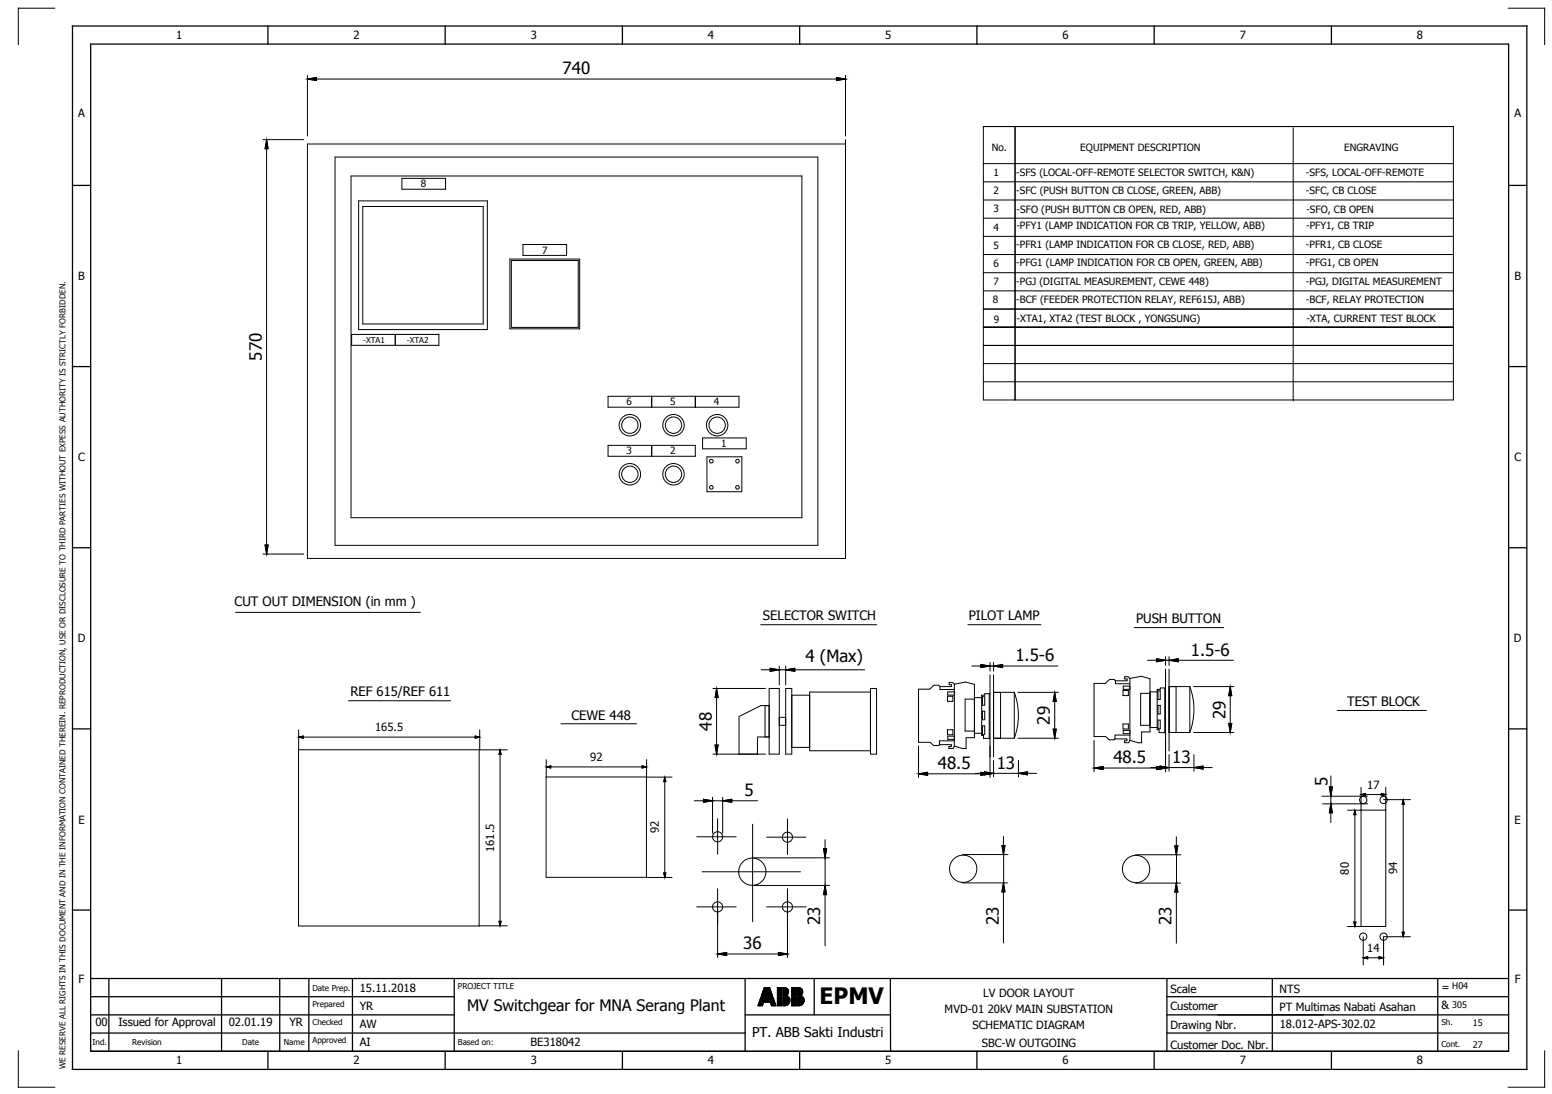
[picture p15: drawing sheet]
<svg xmlns="http://www.w3.org/2000/svg" width="427mm" height="301mm" viewBox="0 0 427 301" stroke-linecap="round" stroke-linejoin="round" font-family="sans-serif">
<defs><g id="words">
<text font-size="6.2" x="225.4" y="276.2">EPMV</text>
<g font-size="4.6">
<text x="154.7" y="20.4">740</text>
<text x="72" y="99.2" transform="rotate(-90 72 99.2)">570</text>
<text x="221.5" y="182.1">4 (Max)</text>
<text x="279.3" y="181.9">1.5-6</text>
<text x="327.5" y="180.3">1.5-6</text>
<text x="337.1" y="197.7" transform="rotate(-90 337.1 197.7)">29</text>
<text x="195.8" y="200.9" transform="rotate(-90 195.8 200.9)">48</text>
<text x="288.8" y="199.3" transform="rotate(-90 288.8 199.3)">29</text>
<text x="306.2" y="210">48.5</text>
<text x="322.4" y="209.8">13</text>
<text x="258" y="211.5">48.5</text>
<text x="274.2" y="211.4">13</text>
<text x="204.8" y="219">5</text>
<text x="365.1" y="216.1" transform="rotate(-90 365.1 216.1)">5</text>
<text x="225.6" y="254.4" transform="rotate(-90 225.6 254.4)">23</text>
<text x="274.7" y="254.4" transform="rotate(-90 274.7 254.4)">23</text>
<text x="322.2" y="254.5" transform="rotate(-90 322.2 254.5)">23</text>
<text x="204.4" y="261.1">36</text>
</g>
<text font-size="4.3" x="128.5" y="278.2">MV Switchgear for MNA Serang Plant</text>
<text font-size="3.7" x="206.9" y="285.1">PT. ABB Sakti Industri</text>
<g font-size="3.6">
<text x="64.5" y="166.6">CUT OUT DIMENSION (in mm )</text>
<text x="209.9" y="170.7">SELECTOR SWITCH</text>
<text x="266.5" y="170.7">PILOT LAMP</text>
<text x="312.4" y="171.5">PUSH BUTTON</text>
<text x="96.4" y="191.6">REF 615/REF 611</text>
<text x="157.2" y="197.9">CEWE 448</text>
<text x="370.5" y="194.3">TEST BLOCK</text>
</g>
<g font-size="3.1">
<text x="48.5" y="10.8">1</text>
<text x="97.2" y="10.8">2</text>
<text x="146" y="10.8">3</text>
<text x="194.7" y="10.8">4</text>
<text x="243.5" y="10.8">5</text>
<text x="292.2" y="10.8">6</text>
<text x="341" y="10.8">7</text>
<text x="389.7" y="10.8">8</text>
<text x="21.5" y="32.2">A</text>
<text x="416.5" y="32.2">A</text>
<text x="21.5" y="77">B</text>
<text x="416.5" y="77">B</text>
<text x="21.5" y="126.9">C</text>
<text x="416.5" y="126.9">C</text>
<text x="21.4" y="176.7">D</text>
<text x="416.4" y="176.7">D</text>
<text x="103.2" y="201.1">165.5</text>
<text x="162.3" y="209.3">92</text>
<text x="376" y="216.9">17</text>
<text x="21.6" y="226.5">E</text>
<text x="416.6" y="226.5">E</text>
<text x="181.2" y="229.3" transform="rotate(-90 181.2 229.3)">92</text>
<text x="135.9" y="234.3" transform="rotate(-90 135.9 234.3)">161.5</text>
<text x="371" y="240.6" transform="rotate(-90 371 240.6)">80</text>
<text x="384.3" y="240.5" transform="rotate(-90 384.3 240.5)">94</text>
<text x="376" y="261.8">14</text>
<text x="21.6" y="270.4">F</text>
<text x="98.9" y="272.8">15.11.2018</text>
<text x="270.4" y="274.2">LV DOOR LAYOUT</text>
<text x="321.9" y="273.2">Scale</text>
<text x="351.9" y="273.2">NTS</text>
<text x="396.4" y="272.5">=</text>
<text x="416.6" y="270.4">F</text>
<text x="98.9" y="277.8">YR</text>
<text x="259.8" y="278.6">MVD-01 20kV MAIN SUBSTATION</text>
<text x="321.9" y="277.9">Customer</text>
<text x="351.9" y="278.1">PT Multimas Nabati Asahan</text>
<text x="396.4" y="277.5">&amp;</text>
<text x="26.2" y="282.3">00</text>
<text x="32.6" y="282.3">Issued for Approval</text>
<text x="62.9" y="282.3">02.01.19</text>
<text x="79.6" y="282.3">YR</text>
<text x="98.9" y="282.8">AW</text>
<text x="98.9" y="287.8">AI</text>
<text x="145.9" y="287.8">BE318042</text>
<text x="267.5" y="283.2">SCHEMATIC DIAGRAM</text>
<text x="321.9" y="283.2">Drawing Nbr.</text>
<text x="352" y="282.8">18.012-APS-302.02</text>
<text x="48.5" y="292.8">1</text>
<text x="97.2" y="292.8">2</text>
<text x="146" y="292.8">3</text>
<text x="194.7" y="292.8">4</text>
<text x="243.5" y="292.8">5</text>
<text x="270" y="288.1">SBC-W OUTGOING</text>
<text x="292.2" y="292.8">6</text>
<text x="321.9" y="288.4">Customer Doc. Nbr.</text>
<text x="341" y="292.8">7</text>
<text x="389.7" y="292.8">8</text>
</g>
<g font-size="2.8">
<text x="272.8" y="41.4">No.</text>
<text x="297.1" y="41.4">EQUIPMENT DESCRIPTION</text>
<text x="369.7" y="41.5">ENGRAVING</text>
<text x="115.8" y="51.6">8</text>
<text x="273.3" y="48.4">1</text>
<text x="273.3" y="53.4">2</text>
<text x="279.5" y="48.5">-SFS (LOCAL-OFF-REMOTE SELECTOR SWITCH, K&amp;N)</text>
<text x="279.5" y="53.5">-SFC (PUSH BUTTON CB CLOSE, GREEN, ABB)</text>
<text x="359.2" y="48.5">-SFS, LOCAL-OFF-REMOTE</text>
<text x="359.2" y="53.5">-SFC, CB CLOSE</text>
<text x="273.3" y="58.4">3</text>
<text x="279.6" y="58.5">-SFO (PUSH BUTTON CB OPEN, RED, ABB)</text>
<text x="359.3" y="58.5">-SFO, CB OPEN</text>
<text x="273.3" y="63.4">4</text>
<text x="279.5" y="63.1">-PFY1 (LAMP INDICATION FOR CB TRIP, YELLOW, ABB)</text>
<text x="359.2" y="63.1">-PFY1, CB TRIP</text>
<text x="149.1" y="69.8">7</text>
<text x="273.3" y="68.4">5</text>
<text x="279.5" y="68.3">-PFR1 (LAMP INDICATION FOR CB CLOSE, RED, ABB)</text>
<text x="359.2" y="68.3">-PFR1, CB CLOSE</text>
<text x="273.3" y="73.4">6</text>
<text x="279.5" y="73.3">-PFG1 (LAMP INDICATION FOR CB OPEN, GREEN, ABB)</text>
<text x="359.2" y="73.3">-PFG1, CB OPEN</text>
<text x="273" y="83.3">8</text>
<text x="273.3" y="78.4">7</text>
<text x="279.5" y="78.3">-PGJ (DIGITAL MEASUREMENT, CEWE 448)</text>
<text x="279.5" y="83.3">-BCF (FEEDER PROTECTION RELAY, REF615J, ABB)</text>
<text x="359.2" y="78.3">-PGJ, DIGITAL MEASUREMENT</text>
<text x="359.2" y="83.3">-BCF, RELAY PROTECTION</text>
<text x="273.4" y="88.7">9</text>
<text x="279.6" y="88.6">-XTA1, XTA2 (TEST BLOCK , YONGSUNG)</text>
<text x="359.3" y="88.6">-XTA, CURRENT TEST BLOCK</text>
<text x="172.3" y="111.5">6</text>
<text x="184.3" y="111.5">5</text>
<text x="196.3" y="111.5">4</text>
<text x="172.3" y="125">3</text>
<text x="184.3" y="125">2</text>
<text x="198.3" y="122.9">1</text>
</g>
<g font-size="2.5">
<text x="399.4" y="272.2">H04</text>
<text x="399.4" y="277.2">305</text>
<text x="405.1" y="282.2">15</text>
<text x="405.1" y="288.1">27</text>
</g>
<g font-size="2.2">
<text x="99.9" y="94.4">-XTA1</text>
<text x="111.9" y="94.4">-XTA2</text>
<text x="85.9" y="272.5">Date Prep.</text>
<text x="125.9" y="271.9">PROJECT TITLE</text>
<text x="85.9" y="277">Prepared</text>
<text x="85.9" y="282">Checked</text>
<text x="396.4" y="281.9">Sh.</text>
<text x="25.4" y="287.5">Ind.</text>
<text x="36.4" y="287.5">Revision</text>
<text x="66.6" y="287.5">Date</text>
<text x="78.1" y="287.5">Name</text>
<text x="85.9" y="287">Approved</text>
<text x="125.9" y="287.5">Based on:</text>
<text x="396.4" y="287.9">Cont.</text>
<text x="18" y="294.2" transform="rotate(-90 18 294.2)">WE RESERVE ALL RIGHTS IN THIS DOCUMENT AND IN THE INFORMATION CONTAINED THEREIN. REPRODUCTION, USE OR DISCLOSURE TO THIRD PARTIES WITHOUT EXPESS AUTHORITY IS STRICTLY FORBIDDEN.</text>
</g>
</g></defs>
<g fill="none" stroke="#000" stroke-width=".35">
<path d="M19.9 7.2h400v287h-400zM24.9 12.1h390v277.1h-390zM73.7 7.2v5M122.4 7.2v5M171.2 7.2v5M219.9 7.2v5M268.7 7.2v5M317.4 7.2v5M366.2 7.2v5M19.9 51h5M414.9 51h5M19.9 100.8h5"/>
<path d="M414.9 100.8h5M19.9 150.7h5M414.9 150.7h5M19.9 200.5h5M414.9 200.5h5M19.9 250.3h5M414.9 250.3h5M24.9 279.2h100M24.9 269.2h390M24.9 274.2h100M29.9 269.2v20M60.9 269.2v20"/>
<path d="M76.9 269.2v20M84.9 269.2v20M96.9 269.2v20M124.9 269.2v20M204.9 279.2h40M204.9 269.2v20M223.9 269.2v10M244.9 269.2v20M320.9 279.2h94M320.9 269.2v20M320.9 274.2h94M349.9 269.2v20"/>
<path d="M395.4 269.2v20M24.9 289.2h390M24.9 284.2h180M73.7 289.2v5M122.4 289.2v5M171.2 289.2v5M219.9 289.2v5M268.7 289.2v5M317.4 289.2v5M320.9 284.2h94M366.2 289.2v5"/>
</g>
<g fill="none" stroke="#000" stroke-width=".28">
<path d="M15 2.3h-10v10M414.8 2.3h10v10M72.3 38.4h11.2M73.3 38.4h.1M73.3 38.4l.4 2.5h-.8zM84.5 21.7h.1M84.5 20.7v16.7M84.5 21.7l2.5-.4v.9zM87 21.7h143M230 21.3l2.5 .4-2.5 .5zM232.5 21.7h.1M232.5 38.4v115.2h-148v-114h148"/>
<path d="M232.5 20.7v16.7M270.5 34.8h129.2v75.2h-129.2zM279.2 34.8v75.2M355.7 35.1v75.2M73.3 40.9v109M92.1 43.2h132.8v106.8h-132.8zM96.5 48.4h124v94h-124zM98.6 55.3h35.4v35.4h-35.4zM99.8 56.8h33.1v32.3h-33.1zM110.5 49.1h12v3h-12zM270.4 45h129.3M270.5 55h129.2"/>
<path d="M270.5 50h129.2M140.2 71.3h19.2v19.2h-19.2zM140.6 71.7h18.4v18.4h-18.4zM143.8 67.3h12v3h-12zM270.5 60h129.2M270.5 75h129.2M270.5 70h129.2M270.5 65h129.2M96.7 92h.1M96.7 92h24v3h-24zM108.7 92h.1M108.7 92v3"/>
<path d="M270.5 85h129.2M270.5 80h129.2M270.5 90h129.2M270.5 95h129.2M167.2 109h36v3h-36zM179.2 109v3M191.2 109v3M270.5 105h129.2M270.5 100h129.2M167.2 122.5h24v3h-24zM179.2 122.5v3M193.2 120.5h12v3h-12z"/>
<path d="M194.4 125.7h9.6v9.6h-9.6zM72.3 152.4h11.2M72.9 149.9h.8l-.4 2.5zM73.3 152.4h.1M64.8 168.4h50.8M209.2 171.8h31.9M266.2 171.8h20.1M312 172.6h24.6M95.8 192.7l28.1 .1M154.3 199.1h20.8M196.1 189.4h14.4M197.1 189.4h.1"/>
<path d="M197.1 191.9v13M197.1 189.4l.4 2.5h-.8zM203.3 197.3v10.3M209.3 184.2h2.5M210.4 194.1v8.6M211.5 189.4h2.8v18h-2.8zM211.5 194.1h-2.2l-6 3M211.8 183.8l2.5 .4-2.5 .5zM214.3 184.2h.1M214.3 183.2v5.2M214.3 184.2h1.8M214.3 197.3h1.8"/>
<path d="M214.3 199.5h1.8M216.1 184.2h.1M216.1 183.2v5.2M216.1 189.4h1.7v18h-1.7zM216.1 184.2l2.5-.4v.9zM217.8 191.2h4.9M218.6 184.2h19.2M239.4 189.4h1.7v18h-1.7zM239.4 190.4h-16.7v16.1h16.7M258.5 188.9l-.4-.4h-1.2l-1.2 1.1h-3.1v14.6h3.2l1 .9h1.4l.2-.3M258.5 188.9v.8h4M260.6 191.5h1.5v1.4h-1.5z"/>
<path d="M262.5 188.2l3.1-.6 2.4 .7v14.6h-2.3v3h-1l-2.2-.7M262.5 188.2v17M262.5 188.2l-.5-.5h-.9v.6h.6v.6h-3.2M262.5 190.3h-1.8v.9h1.8M267.3 183.2h2.5M268 192.3h-2.6v8.8h2.6M268 191.9h2M269.8 182.8l2.5 .4-2.5 .4zM270.2 191.6h.6v2.4h-.6zM270.2 195.6h.6v2.4h-.6zM270.2 199.7h.6v2.3h-.6zM272.1 190.8v12.3"/>
<path d="M272.3 183.2h.1M272.3 190.8h-1.5v.4h-.8v11.1h.5v.8h1.8M272.3 182.2v2.4M272.3 185.6v28.2M272.3 183.2h1M273.3 183.2h.1M273.3 182.2v2.4M273.3 185.6v22.6M273.3 190.4h5.7M273.3 183.2l2.5-.4v.8zM275.2 190.4v12.7M275.8 183.2h15.2"/>
<path d="M279 190.4a18.1 18.1 0 0 1 0 12.7M279 190.4v12.7M280 190.4h11.1M290.1 190.4h.1M290.1 192.9v7.7M290.1 190.4l.4 2.5h-.8zM306.8 187.3l-.4-.4h-1.2l-1.2 1.1h-3.1v14.6h3.2l1 .9h1.4l.2-.3M306.8 187.3v.8h4M308.9 189.9h1.4v1.4h-1.4zM308.9 199.1h1.4v1.4h-1.4zM310.8 188.7h-1.9v.9h1.9M310.8 186.6l-.5-.5h-1v.7h.7v.5h-3.2"/>
<path d="M310.8 186.6l3.1-.6 2.4 .7v14.6h-2.3v3h-1l-2.2-.7M310.8 186.6v17M315.6 181.6h2.5M316.3 190.3h2M316.3 190.7h-2.6v8.8h2.6M318.1 181.2l2.5 .4-2.5 .4zM318.5 190h.6v2.4h-.6zM318.5 194h.6v2.4h-.6zM318.5 198.1h.6v2.3h-.6zM320.4 189.2v12.3M320.6 181.6h.1M320.6 189.2h-1.5v.4h-.8v11.1h.5v.8h1.8"/>
<path d="M320.6 180.6v2.4M320.6 184v28.3M320.6 181.6h.9M321.5 181.6h.1M321.5 188.9h5.7M321.5 180.6v2.4M321.5 184v22.6M321.5 181.6l2.5-.4v.8zM323.5 188.9v12.6M324 181.6h15.3M327.2 188.9a18.1 18.1 0 0 1 0 12.6M327.2 188.9v12.6"/>
<path d="M328.2 188.9h11.2M337.9 199h.9l-.4 2.5zM338.4 188.9h.1M338.4 191.4v7.6M338.4 188.9l.4 2.5h-.9zM367.8 195.4h24.5M82.1 202.8l1.3-.3v.5zM82.1 200.8v5.5M83.1 202.8h47.8M130.7 202.5l1.2 .3-1.2 .2zM131.8 206.3h7.7M131.9 200.8v5.5"/>
<path d="M137.5 206.3l.3 1.2h-.5zM137.5 207.3v46.4M150.2 211l1.3-.3v.5zM150.2 209v4.8M151.2 211h25.6M176.6 210.7l1.2 .3-1.2 .2zM177.8 213.7h-27.6v27.6l34.6 .1M177.8 209v32.3M177.8 213.8h7M182.8 213.8l.3 1.2h-.5zM182.8 214.8v25.6M193.5 219.9l2.5 .4-2.5 .4z"/>
<path d="M196 219.3v9.9M196.1 207.4h14.4M196.7 204.9h.8l-.4 2.5zM197.1 207.4h.1M198.8 219.3v9.9M208.3 202.7h3.2M208.3 202.9v4.7M217.8 205.6h4.9M252.6 212.8h.1M252.6 205.2v8.6M252.6 212.8l2.5-.4v.9zM255.1 212.8h14.7"/>
<path d="M258.4 204.8h3.3v.5h-.7v.6h1.1l.4-.7M260.6 200.7h1.5v1.4h-1.5zM262.5 203.8h-4.1v1M262.5 202.5h-1.8v.9h1.8M268 201.7h2M268.3 212.7h2.5M272.3 212.8h.1M273.3 212.7h.1M273.3 209.2v4.5M273.3 203.1h5.7M273.3 212.7h6.8M273.3 212.7l-3.5 .6v-.9l2.5 .4"/>
<path d="M273.3 212.7l-2.5-.4v.8M280 203.1h11.1M280.1 212.7h.1M280.1 209.2v4.5M280.1 212.7l2.5-.4v.8zM282.6 212.7h2.5M289.7 200.6h.8l-.4 2.5zM290.1 203.1h.1M300.9 211.3h.1M300.9 203.6v8.7M300.9 211.3l2.5-.5v.9zM303.4 211.3h14.7"/>
<path d="M306.7 203.2h3.2v.5h-.6v.6h1.1l.4-.7M310.8 202.2h-4.1v1M310.8 200.9h-1.9v.9h1.9M316.3 200.1h2M316.5 211.1h2.5M320.6 211.3h.1M321.5 211.1h.1M321.5 207.6v4.5M321.5 201.5h5.7M321.5 211.1h6.9M321.5 211.1l-3.4 .6v-.9l2.5 .5M321.5 211.1l-2.5-.4v.8"/>
<path d="M328.2 201.5h11.2M328.4 211.1h.1M328.4 207.6v4.5M328.4 211.1l2.5-.4v.8zM330.9 211.1h2.5M338.4 201.5h.1M363.6 219h12.5M365.6 216.5h.9l-.5 2.5zM366 219h.1M366 213.5v8.3M374.3 216.6v38.2M374.3 218.6l1.3-.3v.5z"/>
<path d="M375.3 218.6h4.8M379.9 218.3l1.2 .3-1.2 .2zM380.5 220h7.4M381.1 216.6v38.2l-10.5 .1M385.9 220l.3 1.2h-.5zM191 220.3h2.5M191.6 230.2h10.9M193.1 239.8h27.1M196 220.3h.1M196 220.3h2.8M197.4 225.2v9.7M198.8 220.3h.1"/>
<path d="M198.8 220.3l2.5-.4v.8zM201.3 220.3h7.1M207 226.7v26.8M210.8 230.3h10.9M216.6 225.3v9.8M226.5 233.5h.8l-.4 2.5zM226.9 236h.1M226.9 231v2.5M226.9 236v7.5M228.1 236h-20.9M264.7 235.1h12.5M275.6 232.6h.8l-.4 2.5z"/>
<path d="M276 235.1h.1M276 230.1v2.5M276 235.2v7.7M312.3 235.1h12.5M323.1 232.7h.9l-.5 2.5zM323.5 235.2h.1M323.5 230.2v2.5M323.6 235.2v7.7M363.8 221.1h12.4M366 221.1h.1M366 223.3v3M366 221.1l.5 2.5h-.9z"/>
<path d="M372.6 222.9l.3 1.2h-.6zM372.6 223.9v30M381.1 222.8l-10.5 .1M385.9 221v35.7M137.3 253.4h.5l-.3 1.3zM139.5 254.7h-57.4v-48.5h49.7v48.5M182.6 240.1h.5l-.3 1.3zM191.6 249.5h10.9M197.4 244.5v18.9M207.1 243.6h21M210.8 249.5h10.9M216.6 244.5v18.9"/>
<path d="M226.9 243.6h.1M226.9 246.1v14.1M226.9 243.6l.4 2.5h-.8zM264.7 242.9h12.4M276 242.8h.1M276 245.3v14.1M276 242.8l.4 2.5h-.8zM312.3 242.9h12.4M323.5 242.9h.1M323.5 245.4v14M323.5 242.9l.5 2.5h-.9zM372.3 253.6h.6l-.3 1.3z"/>
<path d="M374.9 257.7v7.8M385.7 256.4h.5l-.3 1.3zM387.9 257.7h-7.4v7.8M197.4 262.4h.1M197.4 262.4l2.5-.4v.8zM199.9 262.4h14.2M208.5 276.5v.2M208.6 276.3v.4M208.6 276.1v.6M208.7 275.9v.8M208.8 275.6v1.1M208.9 275.4v1.3"/>
<path d="M209 275.2v1.5M209 275v1.7M209.1 274.7v2M209.2 274.5v2.2M209.3 274.3l-.9 2.4h1.3l.3-1M209.3 274.3h1.5v1.4h-.8M209.3 274.3v2.4M209.4 273.8v.2M209.4 274.3v2.4M209.5 273.6v.4M209.5 274.3v2.4M209.6 273.4v.6"/>
<path d="M209.6 274.3v2.4M209.7 273.2v.8M209.7 274.3v2.4M209.7 273v1M209.7 274.3v2.2M209.8 272.7v1.3M209.8 274.3v2M209.9 272.5v1.5M209.9 274.3v1.8M210 272.3v1.7M210 274.3v1.6M210 272.1v1.9"/>
<path d="M210 274.3v1.4M210.1 271.8v2.2M210.1 274.3v1.4M210.2 271.7h.6v2.3h-1.4zM210.2 271.7v2.3M210.2 274.3v1.4M210.3 271.7v2.3M210.3 274.3v1.4M210.4 271.7v2.3M210.4 274.3v1.4M210.5 271.7v2.3M210.5 274.3v1.4"/>
<path d="M210.6 271.7v2.3M210.6 274.3v1.4M210.7 271.7v2.3M210.7 274.3v1.4M210.8 271.7v2.3M210.8 274.3v1.4M211.1 271.7h.6l.8 2.3h-1.4zM211.1 271.7v2.3M211.1 274.3v1.4M211.2 271.7v2.3M211.2 274.3v1.4M211.3 271.7v2.3"/>
<path d="M211.3 274.3v1.4M211.4 271.7v2.3M211.4 274.3v1.4M211.5 271.7v2.3M211.5 274.3v1.4M211.6 271.7v2.3M211.6 274.3v1.4M211.7 271.7v2.3M211.7 274.3v1.4M211.8 271.9v2.1M211.8 274.3v1.4M211.8 275.7h-.7v-1.4h1.5l.8 2.4"/>
<path d="M211.8 275.7l.4 1h1.2M211.8 272.1v1.9M211.9 272.3v1.7M211.9 274.3v1.6M212 272.5v1.5M212 274.3v1.8M212.1 272.8v1.2M212.1 274.3v2M212.2 273v1M212.2 274.3v2.3M212.2 273.2v.8M212.2 274.3v2.4"/>
<path d="M212.3 273.4v.6M212.3 274.3v2.4M212.4 273.7v.3M212.4 274.3v2.4M212.5 273.9v.1M212.5 274.3v2.4M212.6 274.3v2.4M212.7 274.6v2.1M212.8 274.8v1.9M212.9 275v1.7M212.9 275.2v1.5M213 275.5v1.2"/>
<path d="M213.1 275.7v1M213.2 275.9v.8M213.3 276.1v.6M213.3 276.3v.4M213.4 276.6v.1M213.8 271.7h1.3v2.3h-1.3zM213.8 274.3h1.3v2.4h-1.3zM213.9 271.7v2.3M213.9 274.3v2.4M214 271.7v2.3M214 274.3v2.4M214.1 262l2.5 .4-2.5 .4z"/>
<path d="M214.1 271.7v2.3M214.1 274.3v2.4M214.2 271.7v2.3M214.2 274.3v2.4M214.3 271.7v2.3M214.3 274.3v2.4M214.4 271.7v2.3M214.4 274.3v2.4M214.5 271.7v2.3M214.5 274.3v2.4M214.6 271.7v2.3M214.6 274.3v2.4"/>
<path d="M214.7 271.7v2.3M214.7 274.3v2.4M214.8 271.7v2.3M214.8 274.3v2.4M214.9 271.7v2.3M214.9 274.3v2.4M215 271.7v2.3M215 274.3v2.4M215.4 271.7a1.16 1.16 0 0 1 1.4 .6 1.16 1.16 0 0 1-.5 1.5l.5 .2h-1.4zM215.5 271.7v2.3M215.5 274.3v2.4M215.6 271.7v2.3"/>
<path d="M215.6 274.3v2.4M215.7 271.7v2.3M215.7 274.3v2.4M215.8 271.7v2.3M215.8 274.3v2.4M215.9 271.7v2.3M215.9 274.3v2.4M216 271.7v2.3M216 274.3v2.3M216.1 271.7v2.3M216.1 274.3v2.3M216.2 271.7v2.3"/>
<path d="M216.2 274.3v2.3M216.3 271.8v2.2M216.3 274.3v2.3M216.4 271.8v2.2M216.4 274.3v2.2M216.5 271.9v1.8M216.5 273.8v.2M216.5 274.3v2.2M216.5 271.9v1.7M216.5 273.9v.1M216.6 262.4h.1M216.6 272v1.5"/>
<path d="M216.6 273.9v.1M216.6 274.3v2.1M216.7 272.1v1.4M216.7 274h.1M216.7 274.3v2.1M216.8 272.2v1.1M216.8 274.3v2M216.8 272.4v.8M216.8 274.3v1.9M216.9 274.3v1.8M217 274.3v1.7M217 274.3a1.5 1.5 0 0 1-1.2 2.4"/>
<path d="M217 274.3h-1.6v2.4h.4M217.1 274.4v1.5M217.2 274.5v1.3M217.2 274.8v.8M217.7 271.7h1.3v2.3h-1.3zM217.7 274.3h1.3v2.4h-1.3zM217.8 271.7v2.3M217.8 274.3v2.4M217.9 271.7v2.3M217.9 274.3v2.4M218 271.7v2.3M218 274.3v2.4"/>
<path d="M218.1 271.7v2.3M218.1 274.3v2.4M218.2 271.7v2.3M218.2 274.3v2.4M218.3 271.7v2.3M218.3 274.3v2.4M218.4 271.7v2.3M218.4 274.3v2.4M218.5 271.7v2.3M218.5 274.3v2.4M218.6 271.7v2.3M218.6 274.3v2.4"/>
<path d="M218.7 271.7v2.3M218.7 274.3v2.4M218.8 271.7v2.3M218.8 274.3v2.4M218.9 271.7v2.3M218.9 274.3v2.4M219 271.7v2.3M219 274.3v2.4M219.3 271.7a1.16 1.16 0 0 1 1.4 .6 1.16 1.16 0 0 1-.5 1.5l.5 .2h-1.4zM219.4 271.7v2.3M219.4 274.3v2.4M219.5 271.7v2.3"/>
<path d="M219.5 274.3v2.4M219.6 271.7v2.3M219.6 274.3v2.4M219.7 271.7v2.3M219.7 274.3v2.4M219.8 271.7v2.3M219.8 274.3v2.4M219.9 271.7v2.3M219.9 274.3v2.3M220 271.7v2.3M220 274.3v2.3M220.1 271.7v2.3"/>
<path d="M220.1 274.3v2.3M220.2 271.8v2.2M220.2 274.3v2.3M220.3 271.8v2.2M220.3 274.3v2.2M220.4 271.9v1.8M220.4 273.8v.2M220.4 274.3v2.2M220.4 271.9v1.7M220.4 273.9v.1M220.5 272v1.5M220.5 273.9v.1"/>
<path d="M220.5 274.3v2.1M220.6 272.1v1.3M220.6 274h.1M220.6 274.3v2.1M220.7 272.2v1.1M220.7 274.3v2M220.8 272.4v.8M220.8 274.3v1.9M220.8 274.3v1.8M220.9 274.3v1.7M220.9 274.3a1.5 1.5 0 0 1-1.2 2.4M220.9 274.3h-1.6v2.4h.4"/>
<path d="M221 274.4v1.5M221.1 274.6v1.2M221.1 274.8v.7M374.9 263.5l1.3-.3v.5zM375.9 263.5h3.6M379.3 263.2l1.2 .3-1.2 .2zM5 289.1v10h10M424.8 289.1v10h-10"/>
<circle cx="173.2" cy="117" r="2.95"/>
<circle cx="173.2" cy="117" r="2.25"/>
<circle cx="185.2" cy="117" r="2.95"/>
<circle cx="185.2" cy="117" r="2.25"/>
<circle cx="197.2" cy="117" r="2.95"/>
<circle cx="197.2" cy="117" r="2.25"/>
<circle cx="173.2" cy="130.5" r="2.25"/>
<circle cx="173.2" cy="130.5" r="2.95"/>
<circle cx="185.2" cy="130.5" r="2.95"/>
<circle cx="185.2" cy="130.5" r="2.25"/>
<circle cx="195.6" cy="126.9" r=".5"/>
<circle cx="195.6" cy="134.1" r=".5"/>
<circle cx="202.8" cy="126.9" r=".5"/>
<circle cx="202.8" cy="134.1" r=".5"/>
<circle cx="197.4" cy="230.2" r="1.39"/>
<circle cx="206.9" cy="239.8" r="3.8"/>
<circle cx="216.6" cy="230.3" r="1.39"/>
<circle cx="264.9" cy="239" r="3.8"/>
<circle cx="312.5" cy="239" r="3.8"/>
<circle cx="374.9" cy="220" r="1"/>
<circle cx="380.5" cy="220" r="1"/>
<circle cx="197.4" cy="249.5" r="1.39"/>
<circle cx="216.6" cy="249.5" r="1.39"/>
<circle cx="374.9" cy="257.6" r="1"/>
<circle cx="380.5" cy="257.6" r="1"/>
</g>
<g fill="#000" stroke="#000" stroke-width=".28">
<path d="M84.5 21.7l2.5-.4v.9zM230 21.3l2.5 .4-2.5 .5zM73.3 38.4l.4 2.5h-.8zM72.9 149.9h.8l-.4 2.5zM197.1 189.4l.4 2.5h-.8zM211.8 183.8l2.5 .4-2.5 .5zM216.1 184.2l2.5-.4v.9zM269.8 182.8l2.5 .4-2.5 .4zM273.3 183.2l2.5-.4v.8zM290.1 190.4l.4 2.5h-.8zM318.1 181.2l2.5 .4-2.5 .4zM321.5 181.6l2.5-.4v.8z"/>
<path d="M338.4 188.9l.4 2.5h-.9zM337.9 199h.9l-.4 2.5zM82.1 202.8l1.3-.3v.5zM130.7 202.5l1.2 .3-1.2 .2zM137.5 206.3l.3 1.2h-.5zM150.2 211l1.3-.3v.5zM176.6 210.7l1.2 .3-1.2 .2zM182.8 213.8l.3 1.2h-.5zM193.5 219.9l2.5 .4-2.5 .4zM196.7 204.9h.8l-.4 2.5zM198.8 220.3l2.5-.4v.8zM252.6 212.8l2.5-.4v.9z"/>
<path d="M269.8 212.4l2.5 .4-2.5 .5zM270.8 212.3l2.5 .4-2.5 .4zM280.1 212.7l2.5-.4v.8zM289.7 200.6h.8l-.4 2.5zM300.9 211.3l2.5-.5v.9zM318.1 210.8l2.5 .5-2.5 .4zM319 210.7l2.5 .4-2.5 .4zM328.4 211.1l2.5-.4v.8zM365.6 216.5h.9l-.5 2.5zM374.3 218.6l1.3-.3v.5zM379.9 218.3l1.2 .3-1.2 .2zM226.5 233.5h.8l-.4 2.5z"/>
<path d="M275.6 232.6h.8l-.4 2.5zM323.1 232.7h.9l-.5 2.5zM366 221.1l.5 2.5h-.9zM372.6 222.9l.3 1.2h-.6zM385.9 220l.3 1.2h-.5zM137.3 253.4h.5l-.3 1.3zM182.6 240.1h.5l-.3 1.3zM226.9 243.6l.4 2.5h-.8zM276 242.8l.4 2.5h-.8zM323.5 242.9l.5 2.5h-.9zM372.3 253.6h.6l-.3 1.3zM385.7 256.4h.5l-.3 1.3z"/>
<path d="M197.4 262.4l2.5-.4v.8zM214.1 262l2.5 .4-2.5 .4zM374.9 263.5l1.3-.3v.5zM379.3 263.2l1.2 .3-1.2 .2z"/>
</g>
<use href="#words"/>
</svg>
